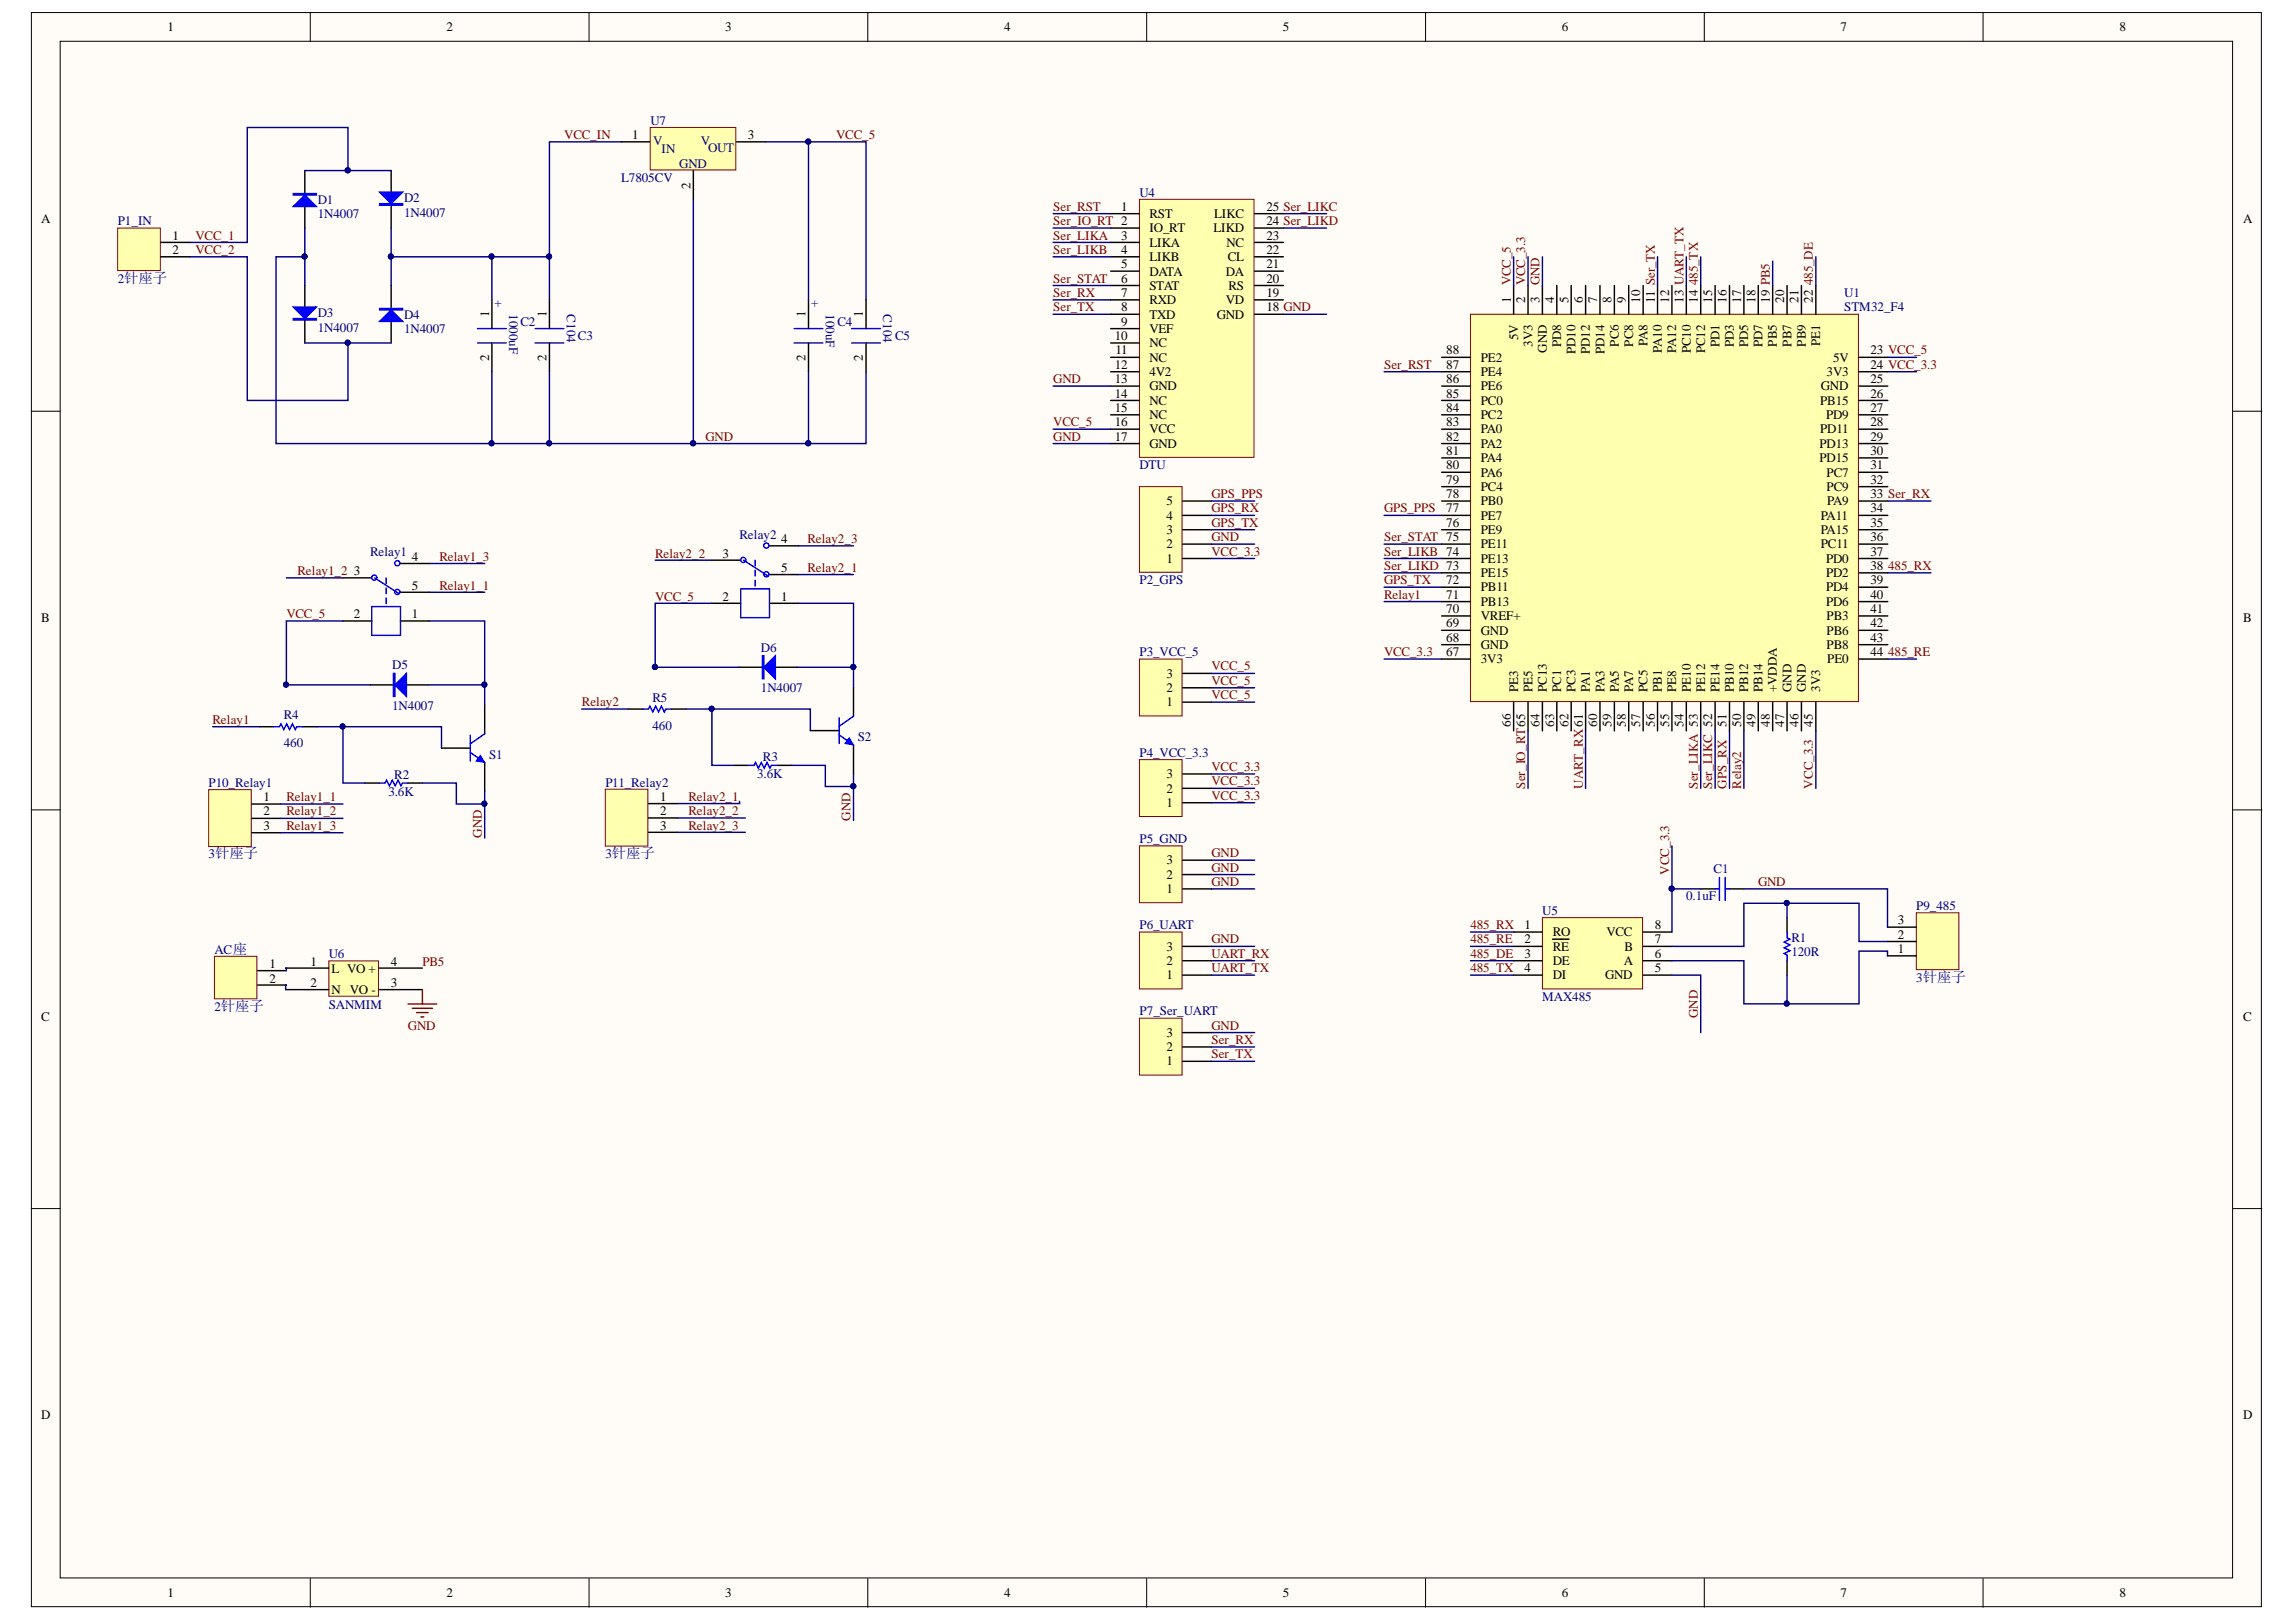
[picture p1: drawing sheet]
<svg xmlns="http://www.w3.org/2000/svg" width="297mm" height="210mm" viewBox="0 0 297 210" stroke-linecap="round" stroke-linejoin="round" font-family="sans-serif">
<defs><g id="words">
<g font-size="1.7">
<text x="21.7" y="4.1">1</text>
<text x="57.8" y="4.1">2</text>
<text x="93.8" y="4.1">3</text>
<text x="129.9" y="4.1">4</text>
<text x="165.9" y="4.1">5</text>
<text x="202.1" y="4.1">6</text>
<text x="238.1" y="4.1">7</text>
<text x="274.2" y="4.1">8</text>
<text x="81.8" y="18">1</text>
<text x="96.8" y="18">3</text>
<text x="5.3" y="28.9">A</text>
<text x="89.3" y="24.4" transform="rotate(-90 89.3 24.4)">2</text>
<text x="145.1" y="27.3">1</text>
<text x="148.7" y="28.2">RST</text>
<text x="157.1" y="28.2">LIKC</text>
<text x="163.8" y="29.1">24 Ser_LIKD</text>
<text x="163.8" y="27.3">25 Ser_LIKC</text>
<text x="290.2" y="28.9">A</text>
<text x="22.3" y="31">1</text>
<text x="22.3" y="32.9">2</text>
<text x="145.1" y="31">3</text>
<text x="145.1" y="32.9">4</text>
<text x="145.1" y="34.7">5</text>
<text x="148.7" y="30.1">IO_RT</text>
<text x="148.7" y="31.9">LIKA</text>
<text x="148.7" y="33.8">LIKB</text>
<text x="148.7" y="35.7">DATA</text>
<text x="157" y="30.1">LIKD</text>
<text x="158.6" y="35.7">DA</text>
<text x="158.7" y="31.9">NC</text>
<text x="158.8" y="33.8">CL</text>
<text x="163.8" y="34.7">21</text>
<text x="163.8" y="32.9">22</text>
<text x="163.8" y="31">23</text>
<text x="63.3" y="41.1" transform="rotate(-90 63.3 41.1)">1</text>
<text x="70.7" y="41.1" transform="rotate(-90 70.7 41.1)">1</text>
<text x="104.2" y="41.1" transform="rotate(-90 104.2 41.1)">1</text>
<text x="111.6" y="41.1" transform="rotate(-90 111.6 41.1)">1</text>
<text x="145.1" y="36.6">6</text>
<text x="145.1" y="38.4">7</text>
<text x="145.1" y="40.3">8</text>
<text x="148.7" y="37.5">STAT</text>
<text x="148.7" y="39.4">RXD</text>
<text x="148.7" y="41.2">TXD</text>
<text x="157.4" y="41.2">GND</text>
<text x="158.6" y="39.4">VD</text>
<text x="158.9" y="37.5">RS</text>
<text x="163.8" y="40.3">18 GND</text>
<text x="163.8" y="38.4">19</text>
<text x="163.8" y="36.6">20</text>
<text x="195.5" y="39.2" transform="rotate(-90 195.5 39.2)">1</text>
<text x="197.3" y="39.2" transform="rotate(-90 197.3 39.2)">2</text>
<text x="199.2" y="39.2" transform="rotate(-90 199.2 39.2)">3</text>
<text x="201" y="39.2" transform="rotate(-90 201 39.2)">4</text>
<text x="202.9" y="39.2" transform="rotate(-90 202.9 39.2)">5</text>
<text x="204.8" y="39.2" transform="rotate(-90 204.8 39.2)">6</text>
<text x="206.6" y="39.2" transform="rotate(-90 206.6 39.2)">7</text>
<text x="208.5" y="39.2" transform="rotate(-90 208.5 39.2)">8</text>
<text x="210.4" y="39.2" transform="rotate(-90 210.4 39.2)">9</text>
<text x="212.2" y="39.2" transform="rotate(-90 212.2 39.2)">10</text>
<text x="214.1" y="39.2" transform="rotate(-90 214.1 39.2)">11 Ser_TX</text>
<text x="215.9" y="39.2" transform="rotate(-90 215.9 39.2)">12</text>
<text x="217.8" y="39.2" transform="rotate(-90 217.8 39.2)">13 UART_TX</text>
<text x="219.7" y="39.2" transform="rotate(-90 219.7 39.2)">14</text>
<text x="221.5" y="39.2" transform="rotate(-90 221.5 39.2)">15</text>
<text x="223.4" y="39.2" transform="rotate(-90 223.4 39.2)">16</text>
<text x="225.2" y="39.2" transform="rotate(-90 225.2 39.2)">17</text>
<text x="227.1" y="39.2" transform="rotate(-90 227.1 39.2)">18</text>
<text x="229" y="39.2" transform="rotate(-90 229 39.2)">19 PB5</text>
<text x="230.8" y="39.2" transform="rotate(-90 230.8 39.2)">20</text>
<text x="232.7" y="39.2" transform="rotate(-90 232.7 39.2)">21</text>
<text x="234.5" y="39.2" transform="rotate(-90 234.5 39.2)">22</text>
<text x="63.3" y="46.7" transform="rotate(-90 63.3 46.7)">2</text>
<text x="70.7" y="46.7" transform="rotate(-90 70.7 46.7)">2</text>
<text x="104.2" y="46.7" transform="rotate(-90 104.2 46.7)">2</text>
<text x="111.6" y="46.7" transform="rotate(-90 111.6 46.7)">2</text>
<text x="144.2" y="44">10</text>
<text x="144.2" y="47.7">12</text>
<text x="144.3" y="45.9">11</text>
<text x="145.1" y="42.2">9</text>
<text x="148.7" y="43.1">VEF</text>
<text x="148.7" y="44.9">NC</text>
<text x="148.7" y="46.8">NC</text>
<text x="187.1" y="47.7">87</text>
<text x="187.1" y="45.9">88</text>
<text x="191.6" y="46.8">PE2</text>
<text x="196.4" y="44" transform="rotate(-90 196.4 44)">5V</text>
<text x="198.3" y="44.9" transform="rotate(-90 198.3 44.9)">3V3</text>
<text x="200.1" y="45.6" transform="rotate(-90 200.1 45.6)">GND</text>
<text x="202" y="44.9" transform="rotate(-90 202 44.9)">PD8</text>
<text x="203.8" y="45.8" transform="rotate(-90 203.8 45.8)">PD10</text>
<text x="205.7" y="45.8" transform="rotate(-90 205.7 45.8)">PD12</text>
<text x="207.6" y="45.8" transform="rotate(-90 207.6 45.8)">PD14</text>
<text x="209.4" y="44.9" transform="rotate(-90 209.4 44.9)">PC6</text>
<text x="211.3" y="44.9" transform="rotate(-90 211.3 44.9)">PC8</text>
<text x="213.1" y="44.8" transform="rotate(-90 213.1 44.8)">PA8</text>
<text x="215" y="45.6" transform="rotate(-90 215 45.6)">PA10</text>
<text x="216.9" y="45.6" transform="rotate(-90 216.9 45.6)">PA12</text>
<text x="218.7" y="45.7" transform="rotate(-90 218.7 45.7)">PC10</text>
<text x="220.6" y="45.7" transform="rotate(-90 220.6 45.7)">PC12</text>
<text x="222.4" y="44.9" transform="rotate(-90 222.4 44.9)">PD1</text>
<text x="224.3" y="44.9" transform="rotate(-90 224.3 44.9)">PD3</text>
<text x="226.2" y="44.9" transform="rotate(-90 226.2 44.9)">PD5</text>
<text x="228" y="44.9" transform="rotate(-90 228 44.9)">PD7</text>
<text x="229.9" y="44.9" transform="rotate(-90 229.9 44.9)">PB5</text>
<text x="231.8" y="44.9" transform="rotate(-90 231.8 44.9)">PB7</text>
<text x="233.6" y="44.9" transform="rotate(-90 233.6 44.9)">PB9</text>
<text x="235.5" y="44.8" transform="rotate(-90 235.5 44.8)">PE1</text>
<text x="237.2" y="46.8">5V</text>
<text x="242" y="45.9">23 VCC_5</text>
<text x="242" y="47.7">24 VCC_3.3</text>
<text x="144.2" y="49.6">13</text>
<text x="144.2" y="51.5">14</text>
<text x="144.2" y="53.3">15</text>
<text x="148.7" y="48.7">4V2</text>
<text x="148.7" y="50.5">GND</text>
<text x="148.7" y="52.4">NC</text>
<text x="187.1" y="53.3">84</text>
<text x="187.1" y="51.5">85</text>
<text x="187.1" y="49.6">86</text>
<text x="191.6" y="52.4">PC0</text>
<text x="191.6" y="50.5">PE6</text>
<text x="191.6" y="48.7">PE4</text>
<text x="235.5" y="52.4">PB15</text>
<text x="235.6" y="50.5">GND</text>
<text x="236.3" y="48.7">3V3</text>
<text x="242" y="49.6">25</text>
<text x="242" y="51.5">26</text>
<text x="242" y="53.3">27</text>
<text x="144.2" y="55.2">16</text>
<text x="144.2" y="57">17</text>
<text x="148.7" y="54.2">NC</text>
<text x="148.7" y="56.1">VCC</text>
<text x="148.7" y="58">GND</text>
<text x="187.1" y="58.9">81</text>
<text x="187.1" y="57">82</text>
<text x="187.1" y="55.2">83</text>
<text x="191.6" y="59.8">PA4</text>
<text x="191.6" y="58">PA2</text>
<text x="191.6" y="56.1">PA0</text>
<text x="191.6" y="54.2">PC2</text>
<text x="235.4" y="58">PD13</text>
<text x="235.4" y="59.8">PD15</text>
<text x="235.5" y="56.1">PD11</text>
<text x="236.2" y="54.2">PD9</text>
<text x="242" y="55.2">28</text>
<text x="242" y="57">29</text>
<text x="242" y="58.9">30</text>
<text x="150.9" y="65.4">5</text>
<text x="187.1" y="64.5">78</text>
<text x="187.1" y="62.6">79</text>
<text x="187.1" y="60.7">80</text>
<text x="191.6" y="65.4">PB0</text>
<text x="191.6" y="63.5">PC4</text>
<text x="191.6" y="61.7">PA6</text>
<text x="236.3" y="61.7">PC7</text>
<text x="236.3" y="63.5">PC9</text>
<text x="236.4" y="65.4">PA9</text>
<text x="242" y="60.7">31</text>
<text x="242" y="62.6">32</text>
<text x="242" y="64.5">33 Ser_RX</text>
<text x="101.1" y="70.3">4</text>
<text x="150.9" y="71">2</text>
<text x="150.9" y="69.1">3</text>
<text x="150.9" y="67.2">4</text>
<text x="187.1" y="68.2">76</text>
<text x="187.1" y="66.3">77</text>
<text x="191.6" y="71">PE11</text>
<text x="191.6" y="69.1">PE9</text>
<text x="191.6" y="67.2">PE7</text>
<text x="235.6" y="67.2">PA11</text>
<text x="235.6" y="69.1">PA15</text>
<text x="235.6" y="71">PC11</text>
<text x="242" y="66.3">34</text>
<text x="242" y="68.2">35</text>
<text x="242" y="70">36</text>
<text x="242" y="71.9">37</text>
<text x="45.8" y="74.4">3</text>
<text x="53.3" y="72.6">4</text>
<text x="53.3" y="76.3">5</text>
<text x="93.5" y="72.1">3</text>
<text x="93.5" y="77.7">2</text>
<text x="101.1" y="77.7">1</text>
<text x="101.1" y="74">5</text>
<text x="150.9" y="72.8">1</text>
<text x="187.1" y="77.5">71</text>
<text x="187.1" y="75.6">72</text>
<text x="191.6" y="76.5">PB11</text>
<text x="191.6" y="74.7">PE15</text>
<text x="191.6" y="72.8">PE13</text>
<text x="236.2" y="72.8">PD0</text>
<text x="236.2" y="74.7">PD2</text>
<text x="236.2" y="76.5">PD4</text>
<text x="242" y="73.8">38</text>
<text x="242" y="75.6">39</text>
<text x="242" y="77.5">40</text>
<text x="5.3" y="80.5">B</text>
<text x="45.8" y="80">2</text>
<text x="53.3" y="80">1</text>
<text x="187.1" y="83">68</text>
<text x="187.1" y="81.2">69</text>
<text x="187.1" y="79.3">70</text>
<text x="191.6" y="84">GND</text>
<text x="191.6" y="82.1">GND</text>
<text x="191.6" y="80.3">VREF+</text>
<text x="191.6" y="78.4">PB13</text>
<text x="236.2" y="78.4">PD6</text>
<text x="236.3" y="80.3">PB3</text>
<text x="236.3" y="82.1">PB6</text>
<text x="236.3" y="84">PB8</text>
<text x="242" y="79.3">41</text>
<text x="242" y="81.2">42</text>
<text x="242" y="83">43</text>
<text x="290.2" y="80.5">B</text>
<text x="150.9" y="89.6">2</text>
<text x="150.9" y="87.7">3</text>
<text x="187.1" y="84.9">67</text>
<text x="191.6" y="85.8">3V3</text>
<text x="196.4" y="89.6" transform="rotate(-90 196.4 89.6)">PE3</text>
<text x="198.3" y="89.6" transform="rotate(-90 198.3 89.6)">PE5</text>
<text x="200.1" y="89.6" transform="rotate(-90 200.1 89.6)">PC13</text>
<text x="202" y="89.6" transform="rotate(-90 202 89.6)">PC1</text>
<text x="203.8" y="89.6" transform="rotate(-90 203.8 89.6)">PC3</text>
<text x="205.7" y="89.6" transform="rotate(-90 205.7 89.6)">PA1</text>
<text x="207.6" y="89.6" transform="rotate(-90 207.6 89.6)">PA3</text>
<text x="209.4" y="89.6" transform="rotate(-90 209.4 89.6)">PA5</text>
<text x="211.3" y="89.6" transform="rotate(-90 211.3 89.6)">PA7</text>
<text x="213.1" y="89.6" transform="rotate(-90 213.1 89.6)">PC5</text>
<text x="215" y="89.6" transform="rotate(-90 215 89.6)">PB1</text>
<text x="216.9" y="89.6" transform="rotate(-90 216.9 89.6)">PE8</text>
<text x="218.7" y="89.6" transform="rotate(-90 218.7 89.6)">PE10</text>
<text x="220.6" y="89.6" transform="rotate(-90 220.6 89.6)">PE12</text>
<text x="222.4" y="89.6" transform="rotate(-90 222.4 89.6)">PE14</text>
<text x="224.3" y="89.6" transform="rotate(-90 224.3 89.6)">PB10</text>
<text x="226.2" y="89.6" transform="rotate(-90 226.2 89.6)">PB12</text>
<text x="228" y="89.6" transform="rotate(-90 228 89.6)">PB14</text>
<text x="229.9" y="89.6" transform="rotate(-90 229.9 89.6)">+VDDA</text>
<text x="231.8" y="89.6" transform="rotate(-90 231.8 89.6)">GND</text>
<text x="233.6" y="89.6" transform="rotate(-90 233.6 89.6)">GND</text>
<text x="235.5" y="89.6" transform="rotate(-90 235.5 89.6)">3V3</text>
<text x="236.4" y="85.8">PE0</text>
<text x="242" y="84.9">44</text>
<text x="150.9" y="91.4">1</text>
<text x="195.5" y="94" transform="rotate(-90 195.5 94)">66</text>
<text x="199.2" y="94" transform="rotate(-90 199.2 94)">64</text>
<text x="201" y="94" transform="rotate(-90 201 94)">63</text>
<text x="202.9" y="94" transform="rotate(-90 202.9 94)">62</text>
<text x="206.6" y="94" transform="rotate(-90 206.6 94)">60</text>
<text x="208.5" y="94" transform="rotate(-90 208.5 94)">59</text>
<text x="210.4" y="94" transform="rotate(-90 210.4 94)">58</text>
<text x="212.2" y="94" transform="rotate(-90 212.2 94)">57</text>
<text x="214.1" y="94" transform="rotate(-90 214.1 94)">56</text>
<text x="215.9" y="94" transform="rotate(-90 215.9 94)">55</text>
<text x="217.8" y="94" transform="rotate(-90 217.8 94)">54</text>
<text x="223.4" y="94" transform="rotate(-90 223.4 94)">51</text>
<text x="225.2" y="94" transform="rotate(-90 225.2 94)">50</text>
<text x="227.1" y="94" transform="rotate(-90 227.1 94)">49</text>
<text x="229" y="94" transform="rotate(-90 229 94)">48</text>
<text x="230.8" y="94" transform="rotate(-90 230.8 94)">47</text>
<text x="232.7" y="94" transform="rotate(-90 232.7 94)">46</text>
<text x="234.5" y="94" transform="rotate(-90 234.5 94)">45</text>
<text x="150.9" y="100.7">3</text>
<text x="34.1" y="103.7">1</text>
<text x="34.1" y="105.5">2</text>
<text x="34.1" y="107.4">3</text>
<text x="85.4" y="103.7">1</text>
<text x="85.4" y="105.5">2</text>
<text x="85.4" y="107.4">3</text>
<text x="150.9" y="104.4">1</text>
<text x="150.9" y="102.6">2</text>
<text x="150.9" y="113.7">2</text>
<text x="150.9" y="111.9">3</text>
<text x="150.9" y="115.6">1</text>
<text x="245.5" y="119.6">3</text>
<text x="34.8" y="125.3">1</text>
<text x="40.2" y="124.9">1</text>
<text x="42.9" y="125.9">L VO +</text>
<text x="50.6" y="124.9">4</text>
<text x="150.9" y="124.9">2</text>
<text x="150.9" y="123">3</text>
<text x="197.2" y="120.2">1</text>
<text x="197.2" y="122.1">2</text>
<text x="197.2" y="123.9">3</text>
<text x="197.2" y="125.8">4</text>
<text x="200.9" y="121.1">RO</text>
<text x="200.9" y="123">RE</text>
<text x="200.9" y="124.9">DE</text>
<text x="207.8" y="121.1">VCC</text>
<text x="210.1" y="124.9">A</text>
<text x="210.2" y="123">B</text>
<text x="214.1" y="125.8">5</text>
<text x="214.1" y="123.9">6</text>
<text x="214.1" y="122.1">7</text>
<text x="214.1" y="120.2">8</text>
<text x="245.5" y="123.3">1</text>
<text x="245.5" y="121.5">2</text>
<text x="34.8" y="127.1">2</text>
<text x="40.2" y="127.7">2</text>
<text x="42.9" y="128.7">N VO -</text>
<text x="50.6" y="127.7">3</text>
<text x="150.9" y="126.7">1</text>
<text x="200.9" y="126.7">DI</text>
<text x="207.6" y="126.7">GND</text>
<text x="5.3" y="132.1">C</text>
<text x="150.9" y="137.9">1</text>
<text x="150.9" y="136">2</text>
<text x="150.9" y="134.2">3</text>
<text x="290.2" y="132.1">C</text>
<text x="5.3" y="183.7">D</text>
<text x="290.2" y="183.7">D</text>
<text x="21.7" y="206.7">1</text>
<text x="57.8" y="206.7">2</text>
<text x="93.8" y="206.7">3</text>
<text x="129.9" y="206.7">4</text>
<text x="165.9" y="206.7">5</text>
<text x="202.1" y="206.7">6</text>
<text x="238.1" y="206.7">7</text>
<text x="274.2" y="206.7">8</text>
</g>
<g font-size="1.7" fill="#800000">
<text x="73" y="18">VCC_IN</text>
<text x="108.2" y="18">VCC_5</text>
<text x="136.3" y="27.3">Ser_RST</text>
<text x="136.3" y="29.1">Ser_IO_RT 2</text>
<text x="25.3" y="31">VCC_1</text>
<text x="25.3" y="32.9">VCC_2</text>
<text x="136.3" y="31">Ser_LIKA</text>
<text x="136.3" y="32.9">Ser_LIKB</text>
<text x="136.3" y="38.4">Ser_RX</text>
<text x="136.3" y="40.3">Ser_TX</text>
<text x="136.3" y="36.6">Ser_STAT</text>
<text x="195.5" y="36.9" transform="rotate(-90 195.5 36.9)">VCC_5</text>
<text x="197.3" y="36.9" transform="rotate(-90 197.3 36.9)">VCC_3.3</text>
<text x="199.2" y="36.9" transform="rotate(-90 199.2 36.9)">GND</text>
<text x="219.7" y="36.9" transform="rotate(-90 219.7 36.9)">485_TX</text>
<text x="234.5" y="36.9" transform="rotate(-90 234.5 36.9)">485_DE</text>
<text x="179.1" y="47.7">Ser_RST</text>
<text x="136.3" y="49.6">GND</text>
<text x="91.3" y="57">GND</text>
<text x="136.3" y="57">GND</text>
<text x="136.3" y="55.2">VCC_5</text>
<text x="156.7" y="64.5">GPS_PPS</text>
<text x="104.5" y="70.3">Relay2_3</text>
<text x="156.7" y="71.9">VCC_3.3</text>
<text x="156.7" y="70">GND</text>
<text x="156.7" y="68.2">GPS_TX</text>
<text x="156.7" y="66.3">GPS_RX</text>
<text x="179.1" y="70">Ser_STAT 75</text>
<text x="179.1" y="71.9">Ser_LIKB 74</text>
<text x="179.1" y="66.3">GPS_PPS</text>
<text x="38.5" y="74.4">Relay1_2</text>
<text x="56.8" y="76.3">Relay1_1</text>
<text x="56.8" y="72.6">Relay1_3</text>
<text x="84.8" y="72.1">Relay2_2</text>
<text x="84.8" y="77.7">VCC_5</text>
<text x="104.5" y="74">Relay2_1</text>
<text x="179.1" y="73.8">Ser_LIKD 73</text>
<text x="179.1" y="75.6">GPS_TX</text>
<text x="179.1" y="77.5">Relay1</text>
<text x="244.3" y="73.8">485_RX</text>
<text x="37" y="80">VCC_5</text>
<text x="156.7" y="86.8">VCC_5</text>
<text x="156.7" y="88.6">VCC_5</text>
<text x="179.1" y="84.9">VCC_3.3</text>
<text x="244.3" y="84.9">485_RE</text>
<text x="27.5" y="93.7">Relay1</text>
<text x="75.3" y="91.4">Relay2</text>
<text x="156.7" y="90.5">VCC_5</text>
<text x="156.7" y="99.8">VCC_3.3</text>
<text x="156.7" y="101.6">VCC_3.3</text>
<text x="37" y="103.7">Relay1_1</text>
<text x="37" y="105.5">Relay1_2</text>
<text x="37" y="107.4">Relay1_3</text>
<text x="89.1" y="103.7">Relay2_1</text>
<text x="89.1" y="105.5">Relay2_2</text>
<text x="89.1" y="107.4">Relay2_3</text>
<text x="110" y="106.2" transform="rotate(-90 110 106.2)">GND</text>
<text x="156.7" y="103.5">VCC_3.3</text>
<text x="197.3" y="102.1" transform="rotate(-90 197.3 102.1)">Ser_IO_RT65</text>
<text x="204.8" y="102.1" transform="rotate(-90 204.8 102.1)">UART_RX 61</text>
<text x="219.7" y="102.1" transform="rotate(-90 219.7 102.1)">Ser_LIKA 53</text>
<text x="221.5" y="102.1" transform="rotate(-90 221.5 102.1)">Ser_LIKC 52</text>
<text x="223.4" y="102.1" transform="rotate(-90 223.4 102.1)">GPS_RX</text>
<text x="225.2" y="102.1" transform="rotate(-90 225.2 102.1)">Relay2</text>
<text x="234.5" y="102.1" transform="rotate(-90 234.5 102.1)">VCC_3.3</text>
<text x="62.3" y="108.5" transform="rotate(-90 62.3 108.5)">GND</text>
<text x="156.7" y="110.9">GND</text>
<text x="156.7" y="112.8">GND</text>
<text x="215.9" y="113.2" transform="rotate(-90 215.9 113.2)">VCC_3.3</text>
<text x="156.7" y="114.6">GND</text>
<text x="227.4" y="114.6">GND</text>
<text x="54.6" y="124.9">PB5</text>
<text x="156.7" y="122.1">GND</text>
<text x="156.7" y="123.9">UART_RX</text>
<text x="156.7" y="125.8">UART_TX</text>
<text x="190.2" y="120.2">485_RX</text>
<text x="190.2" y="125.8">485_TX</text>
<text x="190.2" y="122.1">485_RE</text>
<text x="190.2" y="123.9">485_DE</text>
<text x="219.7" y="131.8" transform="rotate(-90 219.7 131.8)">GND</text>
<text x="52.8" y="133.3">GND</text>
<text x="156.7" y="133.2">GND</text>
<text x="156.7" y="135.1">Ser_RX</text>
<text x="156.7" y="136.9">Ser_TX</text>
</g>
<g font-size="1.7" fill="#000080">
<text x="84.2" y="16.1">U7</text>
<text x="80.4" y="23.6">L7805CV</text>
<text x="84.5" y="18.8">V</text>
<text x="85.6" y="19.9">IN</text>
<text x="87.9" y="21.7">GND</text>
<text x="90.7" y="18.8">V</text>
<text x="91.6" y="19.7">OUT</text>
<text x="15.2" y="29.1">P1_IN</text>
<text x="41.1" y="26.4">D1</text>
<text x="41.1" y="28.2">1N4007</text>
<text x="52.3" y="26.2">D2</text>
<text x="52.3" y="28">1N4007</text>
<text x="147.4" y="25.4">U4</text>
<text x="15.2" y="36.6">2针座子</text>
<text x="41.1" y="41.1">D3</text>
<text x="52.3" y="41.2">D4</text>
<text x="64" y="38.8" transform="rotate(90 64 38.8)">+</text>
<text x="65.9" y="40.6" transform="rotate(90 65.9 40.6)">1000uF</text>
<text x="73.3" y="40.6" transform="rotate(90 73.3 40.6)">C104</text>
<text x="105" y="38.8" transform="rotate(90 105 38.8)">+</text>
<text x="106.8" y="40.6" transform="rotate(90 106.8 40.6)">100uF</text>
<text x="114.3" y="40.6" transform="rotate(90 114.3 40.6)">C104</text>
<text x="238.6" y="38.4">U1</text>
<text x="238.6" y="40.3">STM32_F4</text>
<text x="41.1" y="42.9">1N4007</text>
<text x="52.3" y="43.1">1N4007</text>
<text x="67.3" y="42.2">C2</text>
<text x="74.8" y="44">C3</text>
<text x="108.3" y="42.2">C4</text>
<text x="115.8" y="44">C5</text>
<text x="147.4" y="60.7">DTU</text>
<text x="47.9" y="72">Relay1</text>
<text x="95.7" y="69.7">Relay2</text>
<text x="147.4" y="75.6">P2_GPS</text>
<text x="50.7" y="86.6">D5</text>
<text x="98.5" y="84.3">D6</text>
<text x="98.5" y="89.6">1N4007</text>
<text x="147.4" y="84.9">P3_VCC_5</text>
<text x="36.7" y="93.1">R4</text>
<text x="50.7" y="91.8">1N4007</text>
<text x="84.4" y="94.5">460</text>
<text x="84.4" y="90.8">R5</text>
<text x="111" y="95.9">S2</text>
<text x="27" y="101.8">P10_Relay1</text>
<text x="36.7" y="96.7">460</text>
<text x="51" y="100.8">R2</text>
<text x="63.3" y="98.2">S1</text>
<text x="78.3" y="101.8">P11_Relay2</text>
<text x="97.9" y="100.7">3.6K</text>
<text x="98.7" y="98.5">R3</text>
<text x="147.4" y="97.9">P4_VCC_3.3</text>
<text x="50.2" y="103">3.6K</text>
<text x="27" y="111.1">3针座子</text>
<text x="78.3" y="111.1">3针座子</text>
<text x="147.4" y="109.1">P5_GND</text>
<text x="221.7" y="113">C1</text>
<text x="199.5" y="118.4">U5</text>
<text x="218.1" y="116.5">0.1uF</text>
<text x="247.9" y="117.8">P9_485</text>
<text x="27.7" y="123.4">AC座</text>
<text x="42.5" y="124">U6</text>
<text x="147.4" y="120.2">P6_UART</text>
<text x="231.8" y="123.8">120R</text>
<text x="231.8" y="121.9">R1</text>
<text x="27.7" y="130.9">2针座子</text>
<text x="42.5" y="130.5">SANMIM</text>
<text x="147.4" y="131.4">P7_Ser_UART</text>
<text x="199.5" y="129.5">MAX485</text>
<text x="247.9" y="127.1">3针座子</text>
</g>
</g></defs>
<g fill="#fffcf8" stroke="#000" stroke-width=".13">
<path d="M4.1 1.6h288.5v206.3h-288.5z"/>
<path d="M7.8 5.3h281v198.9h-281z"/>
</g>
<g fill="none" stroke="#000" stroke-width=".13">
<path d="M40.1 1.6v3.7M76.2 1.6v3.7M112.3 1.6v3.7M148.3 1.6v3.7M184.4 1.6v3.7M220.5 1.6v3.7M256.6 1.6v3.7M4.1 53.2h3.7M288.9 53.2h3.7M4.1 104.8h3.7M288.9 104.8h3.7M4.1 156.4h3.7"/>
<path d="M288.9 156.4h3.7M40.1 204.3v3.7M76.2 204.3v3.7M112.3 204.3v3.7M148.3 204.3v3.7M184.4 204.3v3.7M220.5 204.3v3.7M256.6 204.3v3.7"/>
</g>
<path d="M147.4 25.8h14.8v33.4h-14.8z" fill="#ffffb0" stroke="#800000" stroke-width=".13"/>
<g fill="none" stroke="#000" stroke-width=".19">
<path d="M143.7 27.7h3.7M143.7 29.5h3.7M143.7 31.4h3.7M143.7 33.2h3.7M143.7 35.1h3.7M143.7 36.9h3.7M143.7 38.8h3.7M162.3 27.7h3.7M162.3 29.5h3.7M162.3 31.4h3.7M162.3 33.2h3.7M162.3 35.1h3.7"/>
<path d="M162.3 36.9h3.7M162.3 38.8h3.7M143.7 40.7h3.7M143.7 42.5h3.7M143.7 44.4h3.7M143.7 46.2h3.7M143.7 48.1h3.7M143.7 50h3.7M143.7 51.8h3.7M143.7 53.7h3.7M143.7 55.5h3.7M143.7 57.4h3.7"/>
<path d="M162.3 40.7h3.7"/>
</g>
<path d="M147.4 63h5.5v11.1h-5.5z" fill="#ffffb0" stroke="#800000" stroke-width=".13"/>
<path d="M153 72.3h3.7M153 70.4h3.7M153 68.6h3.7M153 66.7h3.7M153 64.8h3.7" fill="none" stroke="#000" stroke-width=".19"/>
<path d="M147.4 85.3h5.5v7.3h-5.5z" fill="#ffffb0" stroke="#800000" stroke-width=".13"/>
<path d="M153 90.9h3.7M153 89h3.7M153 87.1h3.7" fill="none" stroke="#000" stroke-width=".19"/>
<path d="M147.4 98.3h5.5v7.4h-5.5z" fill="#ffffb0" stroke="#800000" stroke-width=".13"/>
<path d="M153 103.9h3.7M153 102h3.7M153 100.2h3.7" fill="none" stroke="#000" stroke-width=".19"/>
<path d="M147.4 109.5h5.5v7.3h-5.5z" fill="#ffffb0" stroke="#800000" stroke-width=".13"/>
<path d="M153 115h3.7M153 113.2h3.7M153 111.3h3.7" fill="none" stroke="#000" stroke-width=".19"/>
<path d="M147.4 120.6h5.5v7.4h-5.5z" fill="#ffffb0" stroke="#800000" stroke-width=".13"/>
<path d="M153 126.2h3.7M153 124.3h3.7M153 122.5h3.7" fill="none" stroke="#000" stroke-width=".19"/>
<path d="M147.4 131.8h5.5v7.3h-5.5z" fill="#ffffb0" stroke="#800000" stroke-width=".13"/>
<path d="M220 115h1.9M223.7 115h1.9M231.2 118.8v1.8M153 137.3h3.7M153 135.5h3.7M153 133.6h3.7M231.2 124.3v1.9" fill="none" stroke="#000" stroke-width=".19"/>
<path d="M221.9 115h.5M222.4 113.5v3M223.2 113.5v3M223.2 115h.5M231.2 120.6v.8l.4 .1-.8 .4 .8 .4-.8 .4 .8 .3-.8 .4 .4 .2v.7" fill="none" stroke="#00f" stroke-width=".19"/>
<path d="M15.2 29.5h5.5v5.5h-5.5z" fill="#ffffb0" stroke="#800000" stroke-width=".13"/>
<path d="M20.8 31.4h3.7M20.8 33.2h3.7" fill="none" stroke="#000" stroke-width=".19"/>
<path d="M190.2 40.7h50.2v50.1h-50.2z" fill="#ffffb0" stroke="#800000" stroke-width=".13"/>
<g fill="none" stroke="#000" stroke-width=".19">
<path d="M195.8 36.9v3.8M197.7 36.9v3.8M199.5 36.9v3.8M201.4 36.9v3.8M203.3 36.9v3.8M205.1 36.9v3.8M207 36.9v3.8M208.9 36.9v3.8M210.7 36.9v3.8M212.6 36.9v3.8M214.4 36.9v3.8M216.3 36.9v3.8"/>
<path d="M218.2 36.9v3.8M220 36.9v3.8M221.9 36.9v3.8M223.7 36.9v3.8M225.6 36.9v3.8M227.5 36.9v3.8M229.3 36.9v3.8M231.2 36.9v3.8M233.1 36.9v3.8M234.9 36.9v3.8M186.5 46.2h3.7M186.5 48.1h3.7"/>
<path d="M186.5 50h3.7M186.5 51.8h3.7M186.5 53.7h3.7M186.5 55.5h3.7M186.5 57.4h3.7M186.5 59.3h3.7M240.5 46.2h3.7M240.5 48.1h3.7M240.5 50h3.7M240.5 51.8h3.7M240.5 53.7h3.7M240.5 55.5h3.7"/>
<path d="M240.5 57.4h3.7M240.5 59.3h3.7M186.5 61.1h3.7M186.5 63h3.7M186.5 64.8h3.7M186.5 66.7h3.7M186.5 68.6h3.7M186.5 70.4h3.7M186.5 72.3h3.7M186.5 74.1h3.7M186.5 76h3.7M186.5 77.9h3.7"/>
<path d="M186.5 79.7h3.7M240.5 61.1h3.7M240.5 63h3.7M240.5 64.8h3.7M240.5 66.7h3.7M240.5 68.6h3.7M240.5 70.4h3.7M240.5 72.3h3.7M240.5 74.1h3.7M240.5 76h3.7M240.5 77.9h3.7M240.5 79.7h3.7"/>
<path d="M186.5 81.6h3.7M186.5 83.4h3.7M186.5 85.3h3.7M195.8 90.9v3.7M197.7 90.9v3.7M199.5 90.9v3.7M201.4 90.9v3.7M203.3 90.9v3.7M205.1 90.9v3.7M207 90.9v3.7M208.9 90.9v3.7M210.7 90.9v3.7"/>
<path d="M212.6 90.9v3.7M214.4 90.9v3.7M216.3 90.9v3.7M218.2 90.9v3.7M220 90.9v3.7M221.9 90.9v3.7M223.7 90.9v3.7M225.6 90.9v3.7M227.5 90.9v3.7M229.3 90.9v3.7M231.2 90.9v3.7M233.1 90.9v3.7"/>
<path d="M234.9 90.9v3.7M240.5 81.6h3.7M240.5 83.4h3.7M240.5 85.3h3.7"/>
</g>
<path d="M199.5 118.8h13v9.2h-13z" fill="#ffffb0" stroke="#800000" stroke-width=".13"/>
<path d="M39.4 22.1v2.9M39.4 26.7v2.8M195.8 120.6h3.7M195.8 122.5h3.7M195.8 124.3h3.7M195.8 126.2h3.7M200.8 121.5h2.2M212.6 120.6h3.7M212.6 122.5h3.7M212.6 124.3h3.7M212.6 126.2h3.7" fill="none" stroke="#000" stroke-width=".19"/>
<path d="M37.9 26.7l1.5-1.5 1.5 1.5z" fill="#00f"/>
<path d="M37.9 26.7l1.5-1.5 1.5 1.5zM37.9 25h3v.2h-3zM37.9 25.1h3" fill="none" stroke="#00f" stroke-width=".19"/>
<path d="M50.6 22.1v2.8M50.6 26.5v3" fill="none" stroke="#000" stroke-width=".19"/>
<path d="M49.1 24.9h3l-1.5 1.5z" fill="#00f"/>
<path d="M49.1 24.9h3l-1.5 1.5zM49.1 26.4h3v.1h-3zM49.1 26.4h3" fill="none" stroke="#00f" stroke-width=".19"/>
<path d="M39.4 36.9v2.8M39.4 41.4v3" fill="none" stroke="#000" stroke-width=".19"/>
<path d="M37.9 39.7h3l-1.5 1.5z" fill="#00f"/>
<path d="M37.9 39.7h3l-1.5 1.5zM37.9 41.2h3v.2h-3zM37.9 41.3h3" fill="none" stroke="#00f" stroke-width=".19"/>
<path d="M50.6 36.9v3M50.6 41.6v2.8" fill="none" stroke="#000" stroke-width=".19"/>
<path d="M49.1 41.6l1.5-1.5 1.5 1.5z" fill="#00f"/>
<path d="M49.1 39.9h3v.2h-3zM49.1 41.6l1.5-1.5 1.5 1.5zM49.1 40h3" fill="none" stroke="#00f" stroke-width=".19"/>
<path d="M80.4 18.4h3.7M95.3 18.4h3.7M89.7 22.1v3.7" fill="none" stroke="#000" stroke-width=".19"/>
<path d="M84.1 16.5h11.1v5.5h-11.1z" fill="#ffffb0" stroke="#800000" stroke-width=".13"/>
<g fill="none" stroke="#00f" stroke-width=".19">
<path d="M61.8 42.5h3.7M61.8 44.4h3.7M69.2 42.5h3.7M69.2 44.4h3.7M102.7 42.5h3.8M102.7 44.4h3.8M110.2 42.5h3.7M110.2 44.4h3.7M48.1 78.5h3.7M48.5 74.8l3.1 2M50 74.8v.7M50 76.1v.7"/>
<path d="M50 77.4v.7M35.4 94h.8l.1-.3 .4 .7 .4-.7 .4 .7 .3-.7 .4 .7 .2-.4h.7M48.1 82.2h3.7M49.1 101.3h.7l.2-.3 .4 .7 .4-.7 .3 .7 .4-.7 .4 .7 .2-.4h.7"/>
<circle cx="48.4" cy="74.7" r=".33"/>
<circle cx="51.4" cy="76.6" r=".33"/>
<circle cx="51.4" cy="72.9" r=".33"/>
</g>
<g fill="none" stroke="#000" stroke-width=".19">
<path d="M63.6 38.8v3.7M71.1 38.8v3.7M104.6 38.8v3.7M112 38.8v3.7M63.6 44.4v3.7M71.1 44.4v3.7M104.6 44.4v3.7M112 44.4v3.7M44.4 74.8h3.7M51.8 72.9h3.7M51.8 76.6h3.7M33.6 94h1.8"/>
<path d="M39.1 94h1.9M44.4 80.4h3.7M47.9 88.6h3M51.8 80.4h3.7M52.6 88.6h2.8M47.2 101.3h1.9M52.8 101.3h1.9"/>
</g>
<path d="M48.1 78.5v3.7M51.8 78.5v3.7" fill="none" stroke="#0000bf" stroke-width=".19"/>
<path d="M51.1 88.6l1.5-1.5v3z" fill="#00f"/>
<path d="M50.9 87.1h.2v3h-.2zM51 87.1v3M51.1 88.6l1.5-1.5v3zM60.8 97.4l1.9 1.3M60.8 95.1v3.4M62.7 95l-1.9 1.3" fill="none" stroke="#00f" stroke-width=".19"/>
<path d="M57.1 96.8h3.7M62.7 91.2v3.8M62.7 98.7v3.7" fill="none" stroke="#000" stroke-width=".19"/>
<path d="M62.1 97.7l.6 1-1.1-.2z" fill="#00f"/>
<path d="M62.1 97.7l.6 1-1.1-.2z" fill="none" stroke="#00f" stroke-width=".13"/>
<path d="M92.1 78.1h3.7M92.1 72.5h3.7M99.5 78.1h3.8M99.5 70.6h3.8M99.5 74.4h3.8M81.3 91.8h1.8M86.9 91.8h1.8M95 99h1.8M95.7 86.3h2.9M100.3 86.3h2.8M100.5 99h1.9" fill="none" stroke="#000" stroke-width=".19"/>
<g fill="none" stroke="#00f" stroke-width=".19">
<path d="M95.8 79.9h3.7M95.8 76.2h3.7M96.2 72.5l3.2 2M97.7 72.5v.7M97.7 73.8v.7M97.7 75.1v.7M83.1 91.8h.8l.2-.4 .4 .7 .3-.7 .4 .7 .4-.7 .3 .7 .2-.3h.8M96.8 99h.8l.1-.3 .4 .7 .4-.7 .4 .7 .3-.7 .4 .7 .2-.4h.7"/>
<circle cx="96.1" cy="72.5" r=".33"/>
<circle cx="99.1" cy="74.3" r=".33"/>
<circle cx="99.1" cy="70.6" r=".33"/>
</g>
<path d="M95.8 76.2v3.7M99.5 76.2v3.7" fill="none" stroke="#0000bf" stroke-width=".19"/>
<path d="M98.8 86.3l1.5-1.4v2.9z" fill="#00f"/>
<path d="M98.6 84.9h.2v2.9h-.2zM98.7 84.9v2.9M98.8 86.3l1.5-1.4v2.9zM108.6 95.1l1.8 1.3M108.6 92.9v3.3M110.4 92.7l-1.8 1.3" fill="none" stroke="#00f" stroke-width=".19"/>
<path d="M104.8 94.5h3.8M110.4 89v3.7M110.4 96.4v3.7" fill="none" stroke="#000" stroke-width=".19"/>
<path d="M109.9 95.5l.5 .9-1.1-.2z" fill="#00f"/>
<path d="M109.9 95.5l.5 .9-1.1-.2z" fill="none" stroke="#00f" stroke-width=".13"/>
<path d="M27 102.2h5.5v7.3h-5.5z" fill="#ffffb0" stroke="#800000" stroke-width=".13"/>
<path d="M32.6 104h3.7M32.6 105.9h3.7M32.6 107.8h3.7" fill="none" stroke="#000" stroke-width=".19"/>
<path d="M78.3 102.1h5.5v7.4h-5.5z" fill="#ffffb0" stroke="#800000" stroke-width=".13"/>
<path d="M83.9 104h3.7M83.9 105.9h3.7M83.9 107.7h3.7" fill="none" stroke="#000" stroke-width=".19"/>
<path d="M247.9 118.1h5.5v7.4h-5.5z" fill="#ffffb0" stroke="#800000" stroke-width=".13"/>
<path d="M244.2 120h3.7M244.2 123.7h3.7M244.2 121.8h3.7" fill="none" stroke="#000" stroke-width=".19"/>
<path d="M42.5 124.3h6.5v4.6h-6.5z" fill="#ffffb0" stroke="#800000" stroke-width=".13"/>
<path d="M37 125.3h5.5M37 128.1h5.5M49.1 125.3h5.5M49.1 128.1h5.5" fill="none" stroke="#000" stroke-width=".19"/>
<path d="M52.8 129.9h3.7M53.3 130.5h2.6M53.9 131h1.5M54.5 131.6h.3M54.6 128.1v1.8" fill="none" stroke="#800000" stroke-width=".19"/>
<path d="M27.7 123.8h5.5v5.5h-5.5z" fill="#ffffb0" stroke="#800000" stroke-width=".13"/>
<path d="M33.3 125.6h3.8M33.3 127.5h3.8" fill="none" stroke="#000" stroke-width=".19"/>
<g fill="none" stroke="#000080" stroke-width=".19">
<path d="M80.4 18.4h-9.3v14.8h-20.5M99 18.4h13v20.4M104.6 18.4v20.4M24.5 33.2h7.5v18.6h13v-7.4M39.4 29.5v7.4M39.4 22.1h11.2M45 22.1v-5.6h-13v14.9h-7.5M50.6 29.5v7.4M63.6 33.2v5.6M71.1 33.2v5.6M89.7 25.8v31.6h-54v-24.2h3.7M136.2 27.7h7.5"/>
<path d="M136.2 29.5h7.5M136.2 38.8h7.5M136.2 31.4h7.5M136.2 33.2h7.5M136.2 36.9h7.5M166 27.7h5.6M166 29.5h5.6M195.8 33.2v3.7M197.7 33.2v3.7M199.5 33.2v3.7M214.4 33.2v3.7M218.2 33.2v3.7"/>
<path d="M220 33.2v3.7M229.3 33.8v3.1M234.9 33.2v3.7M39.4 44.4h11.2M63.6 48.1v9.3M71.1 48.1v9.3M104.6 48.1v9.3M112 48.1v9.3h-22.3M136.2 40.7h7.5M136.2 55.5h7.5M136.2 57.4h7.5M136.2 50h7.5"/>
<path d="M166 40.7h5.6M179.1 48.1h7.4M244.2 48.1h3.8M244.2 46.2h3.8M37.1 74.8h7.3M55.5 72.9h7.2M55.5 76.6h7.2M84.8 72.5h7.3M92.1 78.1h-7.3v8.3M103.3 78.1h7.1v8.2h-7.3M103.3 70.6h7.1M103.3 74.4h7.1"/>
<path d="M156.7 70.4h5.6M156.7 72.3h5.6M156.7 64.8h5.6M156.7 66.7h5.6M156.7 68.6h5.6M179.1 70.4h7.4M179.1 72.3h7.4M179.1 74.1h7.4M179.1 66.7h7.4M179.1 76h7.4M179.1 77.9h7.4M244.2 74.1h5.6"/>
<path d="M244.2 64.8h5.6M27.5 94h6.1M37.1 88.6h10.8M41 94h16.1v2.8M44.4 94v7.3h2.8M44.4 80.4h-7.3v8.3M55.5 80.4h7.2v8.2h-7.3M62.7 88.6v2.6M75.3 91.8h6M84.8 86.3h10.9M88.7 91.8h16.1v2.7M92.1 91.8v7.2h2.9"/>
<path d="M102.4 99h4.4v2.8h3.6M110.4 86.3v2.7M156.7 87.1h5.6M156.7 89h5.6M156.7 90.9h5.6M179.1 85.3h7.4M197.7 94.6v7.4M205.1 94.6v7.4M220 94.6v7.4M221.9 94.6v7.4M223.7 94.6v7.4M225.6 94.6v7.4"/>
<path d="M234.9 94.6v7.4M244.2 85.3h3.8M36.3 104h8.1M36.3 105.9h8.1M36.3 107.8h8.1M54.7 101.3h4.3v2.7h3.7M62.7 102.4v6.1M87.6 107.7h8.8M87.6 105.9h8.8M95.7 103.7v.3h-8.1M110.4 100.1v6.1M156.7 100.2h5.6"/>
<path d="M156.7 102h5.6M156.7 103.9h5.6M156.7 111.3h5.6M156.7 113.2h5.6M156.7 115h5.6M216.3 109.5v5.5M220 115h-3.7v5.6M225.6 115h18.6v5M231.2 116.9v1.9M37 125.3h.1v.3M37.1 127.5h-.1v.6M156.7 122.5h5.6"/>
<path d="M156.7 124.3h5.6M156.7 126.2h5.6M156.7 133.6h5.6M156.7 135.5h5.6M156.7 137.3h5.6M190.2 122.5h5.6M190.2 124.3h5.6M190.2 126.2h5.6M190.2 120.6h5.6M216.3 126.2h3.7v7.4M231.2 126.2v3.7M244.2 123.7v-.6h-3.7v6.8h-14.9v-5.6h-9.3"/>
<path d="M244.2 121.8h-3.7v-4.9h-14.9v5.6h-9.3"/>
</g>
<g fill="#000080" stroke="#000080" stroke-width=".13">
<circle cx="216.3" cy="115" r=".33"/>
<circle cx="231.1" cy="116.9" r=".33"/>
<circle cx="231.1" cy="129.9" r=".33"/>
<circle cx="39.4" cy="33.2" r=".33"/>
<circle cx="45" cy="22" r=".33"/>
<circle cx="45" cy="44.3" r=".33"/>
<circle cx="50.6" cy="33.2" r=".33"/>
<circle cx="63.6" cy="33.2" r=".33"/>
<circle cx="71" cy="33.2" r=".33"/>
<circle cx="63.6" cy="57.4" r=".33"/>
<circle cx="71" cy="57.4" r=".33"/>
<circle cx="89.7" cy="57.4" r=".33"/>
<circle cx="104.6" cy="18.3" r=".33"/>
<circle cx="104.6" cy="57.4" r=".33"/>
<circle cx="37" cy="88.6" r=".33"/>
<circle cx="62.7" cy="88.6" r=".33"/>
<circle cx="44.3" cy="94" r=".33"/>
<circle cx="62.7" cy="104" r=".33"/>
<circle cx="84.7" cy="86.3" r=".33"/>
<circle cx="110.4" cy="86.3" r=".33"/>
<circle cx="92.1" cy="91.7" r=".33"/>
<circle cx="110.4" cy="101.7" r=".33"/>
</g>
<use href="#words"/>
</svg>
